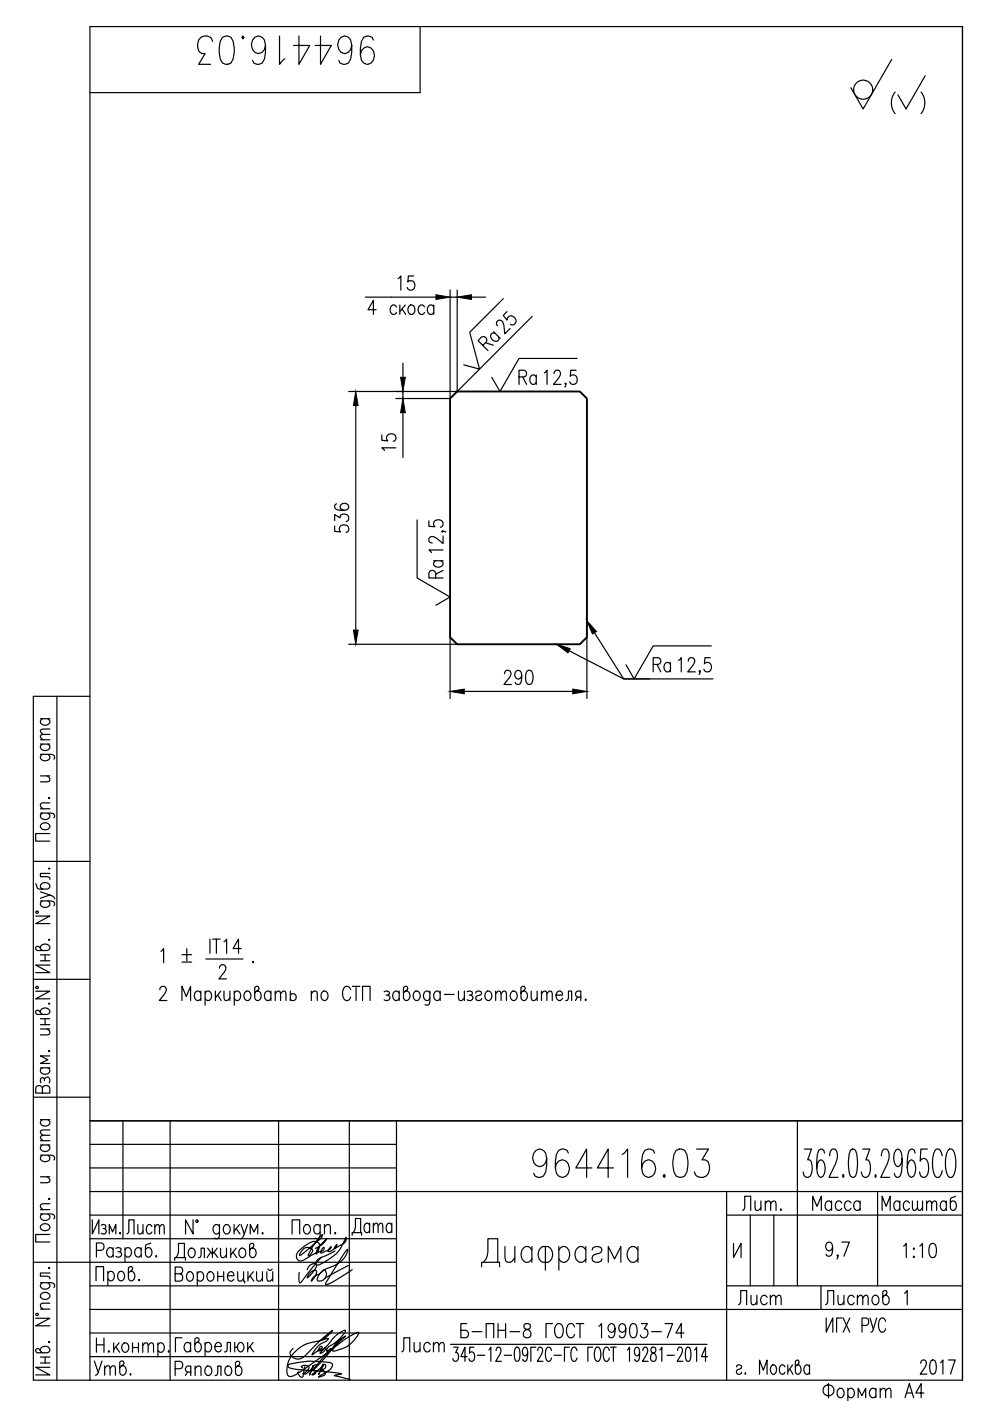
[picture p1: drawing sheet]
<svg xmlns="http://www.w3.org/2000/svg" width="210mm" height="297mm" viewBox="0 0 210 297" stroke-linecap="round" stroke-linejoin="round" font-family="sans-serif">
<defs><g id="words">
<g font-size="10.1">
<text x="40.6" y="14.8">964416.03</text>
<text x="111.8" y="250.8">964416.03</text>
</g>
<text font-size="8.4" x="187.7" y="25.4">( )</text>
<text font-size="7.5" x="100.2" y="75.5">Ra</text>
<g font-size="7.1">
<text x="73.4" y="263.2">Дата</text>
<text x="173.2" y="298.1">Фоpмат А4</text>
</g>
<g font-size="6.6">
<text x="83.3" y="62.8">15</text>
<text x="108.7" y="82.9">Ra</text>
<text x="94.9" y="123.8" transform="rotate(-90 94.9 123.8)">Ra</text>
<text x="105.5" y="146.4">290</text>
<text x="156.3" y="257.9">Лит.</text>
<text x="171.1" y="257.9">Масса</text>
<text x="185.9" y="257.9">Масштаб</text>
<text x="155.2" y="278">Лист</text>
<text x="173.9" y="278">Листов</text>
<text x="84" y="287.9">Лист</text>
<text x="18.7" y="292.8">Утв.</text>
</g>
<g font-size="6.2">
<text x="76.9" y="67.7">4 скоса</text>
<text x="84.7" y="96.7" transform="rotate(-90 84.7 96.7)">15</text>
<text x="74.8" y="113.9" transform="rotate(-90 74.8 113.9)">536</text>
<text x="137.2" y="143.6">Ra</text>
<text x="32.8" y="205.3">1 %%P .</text>
<text x="25.8" y="262.8">Лист</text>
<text x="96.3" y="284.7">Б-ПН-8 ГОСТ 19903-74</text>
<text x="36" y="292.8">Ряполов</text>
<text x="194" y="292.5">2017</text>
</g>
</g></defs>
<path d="M95.4 84.5l1.5-1.5h26l1.5 1.5v50.6l-1.5 1.5h-26l-1.5-1.5z" fill="none" stroke="#000" stroke-width=".4"/>
<g fill="none" stroke="#000" stroke-width=".25">
<path d="M89.1 5.6v14h-70M189.1 12.6l-6.1 10.5-2.6-4.5M204.1 5.6v287M85.4 77v3M95.4 61.5v23h-11.5M95.4 63h1.5M96.9 61.5v21.5M99.9 63h3M106.7 63.3l-7.1 7.1 2.1 7.9-3.4-.9M107.5 66.1l-.8 .8 .8 1a.87 .87 0 0 1 .7-.9 .87 .87 0 0 1 1 .4 .82 .82 0 0 1 .1 1.1 .82 .82 0 0 1-1.1 .3M112.8 67.1l-15.9 15.9M117.5 79.2l.2-.6 .7-.1a.94 .94 0 0 1 .1 1.6l-1.1 1.4h1.6"/>
<path d="M122.2 78.5h-1.2l-.1 1.3a.87 .87 0 0 1 1.1-.2 .87 .87 0 0 1 .4 1 .82 .82 0 0 1-.7 .9 .82 .82 0 0 1-.9-.6M122.4 76h-12.4l-4 7-1.7-3M73.9 83h23M75.4 86v47.6M85.4 83v1.5M85.4 87.5v9.5M120 81.4l-.1 .1v-.3a.64 .64 0 0 1-.1 .9M88.4 110.2v12.3l7 4.1-3 1.7M90.9 110.4v1.2l1.3 .1a.87 .87 0 0 1-.2-1.1 .87 .87 0 0 1 1.1-.4 .82 .82 0 0 1 .8 .7 .82 .82 0 0 1-.5 .9M93.8 112.6l.1 .1h-.2a.64 .64 0 0 1 .8 .1M93.9 113.6v1.6l-1.4-1.1a.94 .94 0 0 0-1.6 .1l.2 .7 .6 .2M73.9 136.6h23"/>
<path d="M95.4 135.1v13M120.7 138l11.5 5.9h19M124.4 135.1v13M126 134.2l6.2 9.7h5.6M150.6 139.4h-1.1l-.1 1.3a.88 .88 0 0 1 1-.1 .88 .88 0 0 1 .4 1 .82 .82 0 0 1-.6 .8 .82 .82 0 0 1-1-.5M150.8 136.9h-12.3l-4 7-1.8-3M8.6 159.9l2.7 .1 .3 .4-.2 .6M8.6 157.8h2M8.6 156.8h2M8.6 152.4h2M9 159.9l-.3 .3a.64 .64 0 0 0 .3 1 1.01 1.01 0 0 0 1.6-.8l-.5-.5M9 157.8a.67 .67 0 0 0-.5 .6 .67 .67 0 0 0 .5 .6 .91 .91 0 0 0 1.1 .1 .91 .91 0 0 0 .3-1.1l-.3-.2"/>
<path d="M9 152.4a.67 .67 0 0 0-.4 .6 .67 .67 0 0 0 .4 .6 1.01 1.01 0 0 0 1.6-.7l-.5-.5M10.6 155.7l-1.9 .1-.1 .5 .5 .5M10.6 154.6l-1.9 .1-.1 .4 .5 .6M12.1 147.6v145M19.1 147.6h-12v145h197M98.4 146.6h23M145.9 140.2l.3-.6 .6-.2a.94 .94 0 0 1 .2 1.6l-1.2 1.4h1.6M148.4 142.3l-.1 .1-.1-.1 .1-.1a.63 .63 0 0 1-.1 .8M8.6 172.4l2.7 .1 .3 .3-.2 .6M8.6 171.5h2M8.6 164.5h2M8.7 174.8a1.06 1.06 0 0 1 1.1-.3 1.06 1.06 0 0 1 .8 .9 1.06 1.06 0 0 1-1.2 .5 1.06 1.06 0 0 1-.8-.9z"/>
<path d="M9 172.4l-.3 .2a.64 .64 0 0 0 .3 1 1.01 1.01 0 0 0 1.6-.8l-.5-.4M10 164.5l.6 .6-.2 .5-1.8 .2M10.3 169.2l.1-.1 .2 .1-.2 .1zM10.6 176.7h-3v1.6h3M10.6 170.2l-1.9 .1-.1 .6 .5 .6M7.1 182.6h12M7.6 194.2h3l-3 1.6h3M7.6 187.4l.4 1 2 .1a.64 .64 0 0 0 .6-.6 .64 .64 0 0 0-.5-.7 .91 .91 0 0 0-1.1 0 .91 .91 0 0 0-.3 1.1l.3 .2M7.7 193.3h.4v.3h-.4zM8.6 191l2.7 .1 .3 .4-.2 .5M8.6 189.1l2 .7-2 .6M9 191l-.3 .2a.64 .64 0 0 0 .3 1.1 1.01 1.01 0 0 0 1.6-.8l-.5-.5"/>
<path d="M10.3 199.2l.1-.1 .2 .1zM10.3 184.2l.1-.2 .2 .2-.2 .1zM10.6 189.8l.5 .2 .5 .6M10.6 185.2h-2v.7l1.8 .1 .2 .4M7.1 207.6h12M7.6 210.2h3l-3 1.6h3M7.7 209.2h.4v.3h-.4zM8.6 214.6a1 1 0 0 1 1-.9 1 1 0 0 1 1 .9l-.6 .5h-2.1l-.3-.4v-.3l.4-.2 .3 .1 .7 .8M8.6 218.2h2M8.6 216h2M8.6 217.3h2M8.6 201.1a1 1 0 0 1 1-1 1 1 0 0 1 1 1l-.6 .4h-2.1l-.3-.3v-.4l.4-.2 .3 .1 .7 .8"/>
<path d="M8.6 202.4h2M8.6 203.7h2M9.6 202.4v1.3M9.6 216v1.3M10 218.2l.6 .5-.2 .6-1.8 .1M10.3 212.8l.1-.1 .2 .1-.2 .1zM10.6 204.6h-3l3 1.6h-3M33.9 209.8l.2-.5 .7-.2a.94 .94 0 0 1 .1 1.6l-1.1 1.4h1.6M38.6 212.1v-3l.9 2.2 .9-2.2v3M42.6 210.6a.67 .67 0 0 0-.7-.5 .67 .67 0 0 0-.6 .5 1.01 1.01 0 0 0 .8 1.5l.5-.4M42.6 210.1v2M43.5 210.6a.67 .67 0 0 1 .6-.5 .67 .67 0 0 1 .6 .5 1.01 1.01 0 0 1-.7 1.5l-.5-.4"/>
<path d="M43.5 210.1v3M45.7 210.1v2M46.1 211l.8 1.1M46.5 205.3l.3-.6 .6-.1a.93 .93 0 0 1 .2 1.5l-1.2 1.4h1.6M46.8 210.1l-1.1 1.5M47.5 210.1l.1 1.9 .6 .1 .5-.5M48.7 210.1v2M49.7 210.6a.66 .66 0 0 1 .6-.5 .66 .66 0 0 1 .6 .5 1.01 1.01 0 0 1-.8 1.5l-.4-.4M49.7 210.1v3M52.1 210.3a.65 .65 0 0 1 1 .3 1.01 1.01 0 0 1-.8 1.5 1.19 1.19 0 0 1-.2-1.8zM54.5 210.1a1 1 0 0 1 .9 1 1 1 0 0 1-.9 1l-.5-.5v-2.2l.3-.3h.4l.2 .5-.1 .2-.8 .8M57.4 210.6a.67 .67 0 0 0-.6-.5 .67 .67 0 0 0-.6 .5 1.01 1.01 0 0 0 .8 1.5l.4-.4"/>
<path d="M57.4 210.1v2M58.3 210.7l.6-.6 .5 .2 .1 1.8M58.3 210.1v2M59.5 210.7l.6-.6 .4 .2 .1 1.8M61.6 211a.73 .73 0 0 1 1.1 0 .73 .73 0 0 1-.4 1.1h-.4l-.3-.3M61.6 210.1v2M66 210.7l.6-.6 .6 .2 .1 1.8M66 210.1v2M68.4 210.3a.64 .64 0 0 1 1 .3 1.01 1.01 0 0 1-.8 1.5 1.18 1.18 0 0 1-.2-1.8zM74.3 209.8a.8 .8 0 0 0-.8-.7 .8 .8 0 0 0-.8 .7 1.89 1.89 0 0 0 .6 2.3 .85 .85 0 0 0 1-.7M74.7 209.1h1.6M75.5 209.1v3"/>
<path d="M76.9 212.1v-3h1.6v3M81.4 210.3a.73 .73 0 0 1 1.2 .3l-.4 .4h-.3M82.2 211a.59 .59 0 0 1 .5 .6 .59 .59 0 0 1-.5 .5l-.8-.1M84.6 210.6a.67 .67 0 0 0-.6-.5 .67 .67 0 0 0-.6 .5 1.01 1.01 0 0 0 .8 1.5l.4-.4M84.6 210.1v2M86 210.1a1 1 0 0 1 .9 1 1 1 0 0 1-.9 1l-.5-.5v-2.2l.4-.3h.3l.3 .5-.2 .2-.8 .8M87.9 210.3a.64 .64 0 0 1 1.1 .3 1.01 1.01 0 0 1-.8 1.5 1.19 1.19 0 0 1-.3-1.8zM91.1 210.6l-.1-.2a.59 .59 0 0 0-.9-.1 1.07 1.07 0 0 0-.3 1.1 1.07 1.07 0 0 0 .9 .7l.4-.4M91.1 210.1l-.1 2.7a.59 .59 0 0 1-.9 .2M93.3 210.6a.67 .67 0 0 0-.6-.5 .67 .67 0 0 0-.6 .5 1.01 1.01 0 0 0 .8 1.5l.4-.4M93.3 210.1v2M94.2 210.8h2.1"/>
<path d="M97.2 210.1l.1 1.9 .6 .1 .6-.5M98.5 210.1v2M99 210.3a.73 .73 0 0 1 1.2 .3l-.1 .2-.6 .2M99.8 211a.59 .59 0 0 1 .5 .6 .59 .59 0 0 1-.5 .5l-.8-.1M100.9 210.6a.67 .67 0 0 1 .6-.5 .67 .67 0 0 1 .6 .5l-.3 .4-.6 .1a.55 .55 0 0 0-.2 .9 .71 .71 0 0 0 1.1-.3M103.1 210.3a.64 .64 0 0 1 1.1 .3 1.01 1.01 0 0 1-.8 1.5 1.19 1.19 0 0 1-.3-1.8zM105.1 210.7l.6-.6 .4 .2 .1 1.8M105.1 210.1v2M106.2 210.7l.6-.6 .5 .2 .1 1.8M108.5 210.3a.64 .64 0 0 1 1 .3 1.01 1.01 0 0 1-.8 1.5 1.18 1.18 0 0 1-.2-1.8zM110.9 210.1a1 1 0 0 1 .9 1 1 1 0 0 1-.9 1l-.4-.5v-2.2l.3-.3h.3l.3 .5-.1 .2-.8 .8M112.6 210.1l.1 1.9 .6 .1 .6-.5"/>
<path d="M113.9 210.1v2M114.8 210.7l.6-.6 .4 .2 .2 1.8M114.8 210.1v2M116 210.7l.5-.6 .5 .2 .1 1.8M117.9 211h1.4a.67 .67 0 0 0-.5-.8 .67 .67 0 0 0-.8 .4 1.01 1.01 0 0 0 .8 1.5l.5-.4M120 212.1l.4-.1 .1-1.9h.7v2M122.5 211.4l-.5 .7M123.1 211.4l-.9-.1a.67 .67 0 0 1 .3-1.2h.6v2M124.2 211.8l.1 .2-.1 .1-.1-.1zM7.1 232.6h12M8.6 226.4h2M8.6 237.4h2"/>
<path d="M9 237.4a.66 .66 0 0 0-.4 .6 .66 .66 0 0 0 .4 .6 .9 .9 0 0 0 1.1 .1 .9 .9 0 0 0 .3-1.1l-.3-.2M9 230.7a.73 .73 0 0 0-.7-.6 .73 .73 0 0 0-.7 .6v1.1h3v-1.1a.81 .81 0 0 0-.8-.6 .81 .81 0 0 0-.8 .6v1.1M9 226.4a.66 .66 0 0 0-.5 .6 .66 .66 0 0 0 .5 .7 .91 .91 0 0 0 1.1 0 .91 .91 0 0 0 .3-1.1l-.3-.2M9.4 228.8a.58 .58 0 0 1 .6-.5 .58 .58 0 0 1 .6 .5l-.2 .8M9.4 229.1l-.1-.5-.3-.2a.71 .71 0 0 0-.3 1.2M10.3 222.8l.1-.1 .2 .1-.2 .2zM10.6 223.9h-2l1.5 .8-1.5 .8h2M10.6 239.6l-1.9 .1-.1 .4 .5 .6M19.1 237.6h185M26.1 237.6v25M36.1 237.6v55M59.1 237.6v55"/>
<path d="M74.1 237.6v55M84.1 237.6v55M169.1 237.6v35M8.6 257.4l2.7 .1 .3 .3-.2 .6M8.6 244.9l2.7 .1 .3 .4-.2 .6M8.6 256.5h2M8.6 249.5h2M8.6 242.8h2M8.6 241.8h2M8.7 259.8a1.07 1.07 0 0 1 1.1-.3 1.07 1.07 0 0 1 .8 .9 1.06 1.06 0 0 1-1.2 .5 1.06 1.06 0 0 1-.8-.9zM9 257.4l-.3 .2a.64 .64 0 0 0 .3 1 1.01 1.01 0 0 0 1.6-.8l-.5-.4M9 244.9l-.3 .3a.64 .64 0 0 0 .3 1 1.01 1.01 0 0 0 1.6-.8l-.5-.5"/>
<path d="M9 242.8a.67 .67 0 0 0-.5 .6 .67 .67 0 0 0 .5 .6 1.01 1.01 0 0 0 1.6-.8l-.5-.4M10 249.5l.6 .6-.2 .5-1.8 .2M10.3 254.2l.1-.1 .2 .1-.2 .1zM10.6 255.2l-1.9 .1-.1 .6 .5 .6M10.6 240.7l-1.9 .1-.1 .5 .5 .5M19.1 252.6h185M19.1 257.6h65M19.1 242.6h65M19.1 247.6h65M19.6 258.6v3l1.4-3v3M21.5 259.8a.6 .6 0 0 1 1 .3l-.3 .4h-.3M40.9 258.6v3l-1.6-3v3"/>
<path d="M41.6 258.7h.3v.4h-.3zM46.5 259.6l-.1 2.7a.58 .58 0 0 1-.9 .2M47.7 259.8l.2-.2a1 1 0 0 1 .9 1 1 1 0 0 1-.9 1 1.18 1.18 0 0 1-.2-1.8zM49.6 259.6v2M50.8 259.6l-1.2 1.5M51.1 259.6l.7 2 .7-2M64.7 259.8l.2-.2a1 1 0 0 1 .9 1 1 1 0 0 1-.9 1 1.17 1.17 0 0 1-.2-1.8zM67.9 259.6l-.1 2.7-.4 .3-.5-.1M68.8 259.6v2M154.1 257.6h50M154.1 252.6v40M159.1 257.6v15"/>
<path d="M164.1 257.6v15M170.6 243.6h1.5l-.9 2.3h.5a3.2 3.2 0 0 1 .1 3.4l-.4 .3h-.4l-.4-.3-.3-.8M174.8 244.5l-.1-.6-.4-.3-.7 .3a10.6 10.6 0 0 0-.3 4.9l.3 .5 .5 .3a2.35 2.35 0 0 0 .7-2.8l-.3-.6-.5-.3-.4 .3-.3 .6-.1 .8M175.9 245.1a1.7 1.7 0 0 1 .6-1.5h.5a1.98 1.98 0 0 1 .4 2.3l-1.6 3.7h1.9M178.8 249.1l.1 .2-.1 .3-.2-.3zM180.3 243.9l.4-.3 .7 .3a8.9 8.9 0 0 1 0 5.4l-.4 .3-.7-.3a8.9 8.9 0 0 1 0-5.4zM182.9 243.6h1.5l-.8 2.3h.4a3.2 3.2 0 0 1 .1 3.4l-.4 .3h-.4l-.4-.3-.3-.8M185.6 249.1l.2 .2-.2 .3-.1-.3zM186.1 252.6v20M186.9 245.1a1.7 1.7 0 0 1 .5-1.5h.6a2.64 2.64 0 0 1 .1 3.2l-1.4 2.8h2M191.3 245.6l-.4 1.5-.6 .2a2.35 2.35 0 0 1-.7-2.8l.3-.6 .4-.3 .6 .3a8 8 0 0 1 0 5.4l-.7 .3-.4-.3-.2-.5M194 244.5l-.1-.6-.4-.3-.7 .3a10.6 10.6 0 0 0-.3 4.9l.3 .5 .5 .3a2.35 2.35 0 0 0 .7-2.8l-.3-.6-.5-.3-.4 .3-.4 1.4"/>
<path d="M196.6 243.6h-1.4l-.1 2.6 .6-.6h.4a2.22 2.22 0 0 1 .8 2.3l-.1 .9-.3 .5-.4 .3h-.4l-.5-.3-.2-.8M199.8 245.1l-.2-.6a.98 .98 0 0 0-1.1-.9 5.7 5.7 0 0 0 0 6 1.22 1.22 0 0 0 1.3-1.4M201.3 243.6a1.22 1.22 0 0 1 1.2 1.5 5.3 5.3 0 0 1-.7 4.5 1.22 1.22 0 0 1-1.2-1.4 5.3 5.3 0 0 1 .7-4.6zM7.1 267.6h77M7.6 279.5h3l-3 1.6h3M7.7 278.5h.4v.4h-.4zM8.6 272l2.7 .1 .3 .3-.2 .6M8.6 277.6h2M8.7 274.4a1.06 1.06 0 0 1 1.1-.4 1.06 1.06 0 0 1 .8 .9 1.06 1.06 0 0 1-1.2 .6 1.06 1.06 0 0 1-.8-.9zM9 272l-.3 .2a.64 .64 0 0 0 .3 1 1.01 1.01 0 0 0 1.6-.8l-.5-.4M10.3 268.9h.3l-.2 .1zM10.6 261.7h-3v1.6h3"/>
<path d="M10.6 276.3l-1.9 .1-.1 .6 .5 .6M10.6 269.9h-2v.7l1.8 .1 .2 .5M19.1 277.6h185M19.1 262.6h65M19.1 272.6h65M20.4 271.6v-3.1h1.6v3.1M20.4 265.1h1.1a.81 .81 0 0 0 .6-.8 .81 .81 0 0 0-.6-.8h-1.1v3M22.2 260.5a.61 .61 0 0 1 .4 .6 .61 .61 0 0 1-.4 .5l-.7-.1M22.9 270a.67 .67 0 0 1 .6-.5 .67 .67 0 0 1 .6 .5 1.01 1.01 0 0 1-.8 1.6l-.4-.5M22.9 269.6v2.9M23.2 261.6v-2l.7 1.6 .7-1.6v2M24 265a.67 .67 0 0 0-.6-.5 .67 .67 0 0 0-.7 .5 1.01 1.01 0 0 0 .8 1.5l.5-.4"/>
<path d="M24 264.5v2M24.6 264.7a.72 .72 0 0 1 1.1 .3l-.1 .2-.6 .2M25.3 269.7a.64 .64 0 0 1 1 .3 1.01 1.01 0 0 1-.8 1.6 1.19 1.19 0 0 1-.2-1.9zM25.4 265.4a.59 .59 0 0 1 .4 .6 .59 .59 0 0 1-.4 .5l-.8-.1M26.5 265a.67 .67 0 0 1 .6-.5 .67 .67 0 0 1 .7 .5 1.01 1.01 0 0 1-.8 1.5l-.5-.4M26.5 264.5v3M27.7 269.6a1 1 0 0 1 .9 1 1 1 0 0 1-.9 1l-.5-.6v-2.2l.4-.3h.3l.2 .5-.1 .3-.8 .7M29.5 271.3l.1 .1-.1 .2-.1-.2zM29.9 265a.67 .67 0 0 0-.6-.5 .67 .67 0 0 0-.6 .5 1.01 1.01 0 0 0 .8 1.5l.4-.4M29.9 264.5v2M32 263.5l-1 .5-.2 2a.64 .64 0 0 0 .6 .5 .64 .64 0 0 0 .7-.4 .91 .91 0 0 0 0-1.1 .91 .91 0 0 0-1-.3l-.3 .3M33.1 266.2l.1 .2-.1 .1z"/>
<path d="M37 267.2v-.6h2.3v.6M37.1 270.1h1.1a.81 .81 0 0 1 .6 .7 .81 .81 0 0 1-.6 .8h-1.1v-3h1.1a.73 .73 0 0 1 .5 .7 .73 .73 0 0 1-.5 .8M37.3 266.6a3.1 3.1 0 0 0 .5-3h1.3v3M39.9 269.8a.8 .8 0 0 1 .9 .1 .8 .8 0 0 1 .2 .9 .8 .8 0 0 1-.9 .8 1.18 1.18 0 0 1-.2-1.8zM40.2 264.8a.65 .65 0 0 1 1.1 .3 1.01 1.01 0 0 1-.8 1.5 1.19 1.19 0 0 1-.3-1.8zM41.8 270.1a.66 .66 0 0 1 .7-.5 .66 .66 0 0 1 .6 .5 .99 .99 0 0 1-.8 1.5l-.5-.4M41.8 269.6v3M42.1 266.6l.4-.1 .1-1.9h.7v2M44 264.6l1 1.3 1.1-1.3M44.2 269.8l.2-.2a1 1 0 0 1 1 1 1 1 0 0 1-1 1 1.17 1.17 0 0 1-.2-1.8zM44.7 265.5l-.8 1.1M45 264.6v2"/>
<path d="M45.4 265.5l.8 1.1M46.2 270.6h1.2M46.2 269.6v2M46.5 260.1l-.1-.2a.58 .58 0 0 0-.9-.1 1.06 1.06 0 0 0-.3 1.1 1.06 1.06 0 0 0 .9 .7l.4-.4M46.8 264.6l.1 1.9 .5 .1 .6-.5M47.4 269.6v2M48 264.6v2M48.2 270.5h1.4a.67 .67 0 0 0-.4-.8 .67 .67 0 0 0-.9 .4 .99 .99 0 0 0 .8 1.5l.5-.4M48.9 264.6v2M49.4 265.5l.8 1.1M50.1 264.6l-1.2 1.5M50.1 260.5l.8 1.1"/>
<path d="M50.4 269.6l.1 1.9 .6 .1 .5-.5M51 264.8a.65 .65 0 0 1 1 .3 1.01 1.01 0 0 1-.8 1.5 1.19 1.19 0 0 1-.2-1.8zM51.6 269.6v2h.3v.5M51.8 261.6l-.5 .9-.3 .1M52.6 269.6v2M53 270.5l.8 1.1M53.1 261.6v-2l.7 1.6 .9-1.6v2M53.4 264.6a1 1 0 0 1 .9 1 1 1 0 0 1-.9 1l-.5-.5v-2.2l.4-.3h.3l.2 .5-.1 .2-.8 .8M53.7 269.6l-1.1 1.5M54.4 269.6l.1 1.9 .6 .1 .5-.5M55.6 269.6v2M55.7 261.3l.1 .2-.1 .1-.1-.1z"/>
<path d="M56.6 269.6l.1 1.9 .6 .1 .5-.5M56.8 269.1a.5 .5 0 0 0 .5 .3 .5 .5 0 0 0 .4-.3M57.8 269.6v2M61.9 261.6v-3h1.6v3M64.3 264.8a1.22 1.22 0 0 1 2 .4l-.6 .9-.3 .2a10.9 10.9 0 0 1 3-4.6l-.4 .9-3.6 3-.9 .6 .2-.6zM65.1 269.2a1.52 1.52 0 0 1 2-1.2 4.2 4.2 0 0 1-1.9 2.9 1.83 1.83 0 0 1 1.8-1.5 2.8 2.8 0 0 1-1 2.2l.5-.8 1.2-.7 .6-.5a.46 .46 0 0 1 .5-.3 .46 .46 0 0 1 .4 .5 1.34 1.34 0 0 1-.5 1.4 1.34 1.34 0 0 1-1.4 .2 3.1 3.1 0 0 1 2.1-2.5 5.7 5.7 0 0 0 4.3-3.7v-.3l-.6 .6-1.4 2.2-2.6 4.2-.1 .3 .2 .2a9.1 9.1 0 0 0 3.5-1.9l2-1.3M66.9 264.7a4.5 4.5 0 0 0 2.4-2.1l-.2 .2a5 5 0 0 0-2.1 3.1 2.42 2.42 0 0 0 .6-2.4 1.76 1.76 0 0 0-2.4 .3l-.6 .4a2.95 2.95 0 0 0-1.8 2.3 .94 .94 0 0 0 .6 .8 .94 .94 0 0 0 1-.2l2.1-1.2 2-.8 .2-.2v-.4l-.3 .2-.4 .7a.2 .2 0 0 0 .1 .3 .2 .2 0 0 0 .2-.1l1.5-.6 .4-.7-.3 .2a.57 .57 0 0 0-.3 .9 2.24 2.24 0 0 0 1.9-1.6l-.6 .9 1.5-.8a1.37 1.37 0 0 0 1-1.6l-.1 .1a9 9 0 0 1-6.2 5.8l-.1-.2a1.73 1.73 0 0 1 1.6-1.6l2.4-1.2M67.9 260.1l-.5-.5a1 1 0 0 0-.9 1 1 1 0 0 0 .9 1l.5-.4M68.1 266.5l-3.6 4.5a1.39 1.39 0 0 1-.9 1l-.2-.8v-1.4M68.8 260.2l.6-.6 .5 .2 .2 1.8M73.9 268.3l-5.1 2.8M102.1 268.6v-1h3.8v1"/>
<path d="M102.5 267.6l.6-.7 .3-1.4v-2.9h2.1v5M107.1 264.3v2.4l.2 .7 .3 .2h.6l1-.9M109.2 264.3v3.3M112.8 265l-.8-.7a1.46 1.46 0 0 0-1.5 1.9 1.46 1.46 0 0 0 1.5 1.4l.8-.7M112.8 264.3v3.3M114.7 264.5l.4-.2h1.1a1.92 1.92 0 0 1 0 3.3h-1.1a1.96 1.96 0 0 1-.4-3.1zM115.6 264.3v5M118.5 265l.8-.7a1.46 1.46 0 0 1 1.5 1.9 1.35 1.35 0 0 1-1.5 1.4l-.8-.7M118.5 264.3v5M124.2 265l-.8-.7a1.46 1.46 0 0 0-1.5 1.9 1.46 1.46 0 0 0 1.5 1.4l.8-.7M124.2 264.3v3.3M125.5 265a1.1 1.1 0 0 1 1.1-.7 1.1 1.1 0 0 1 1 .7l-.2 .5-1.3 .5a.92 .92 0 0 0-.4 1.4 1.21 1.21 0 0 0 1.9-.5"/>
<path d="M129 267.6v-3.3l1.3 2.6 1.3-2.6v3.3M135.3 265l-.8-.7a1.46 1.46 0 0 0-1.5 1.9 1.46 1.46 0 0 0 1.5 1.4l.8-.7M135.3 264.3v3.3M154.1 272.6h50M155.5 263.6v3l1.6-3v3M175.2 279.4v3l1.4-3v3M176.5 264.3a.81 .81 0 0 1-.8 .9 .96 .96 0 0 1-.7-1 .96 .96 0 0 1 .9-.9l.3 .2a2.56 2.56 0 0 1 0 2.7l-.6 .1-.3-.1-.1-.3M177.7 266.2l-.1 .1-.1-.1 .1-.1a.66 .66 0 0 1-.1 .8M178.5 263.3h1.6l-1.2 3M178.6 279.4h-1.2v3M178.8 279.4l1.4 3M180.2 279.4l-1.4 3"/>
<path d="M184.5 279.4l.7 2.5M185.9 279.4l-.8 2.8-.4 .2M191.6 264.2l.6-.6v3M191.8 274.2l.6-.6v3M193.7 264.6l.2 .2-.2 .1-.1-.1zM193.7 266.3l.2 .2-.2 .1-.1-.1zM195 264.2l.6-.6v3M197.3 263.8l.6-.2a1.46 1.46 0 0 1 .7 1.7l-.4 1.2-.6 .1a1.46 1.46 0 0 1-.7-1.7zM8.6 286.4a1 1 0 0 1 1-1 1 1 0 0 1 1 1l-.6 .4h-2.1l-.3-.3v-.4l.4-.2 .3 .1 .7 .8M8.6 287.7h2M8.6 289h2M9.6 287.7v1.3"/>
<path d="M10.3 284.5l.1-.1 .2 .1-.2 .1zM10.6 289.9h-3l3 1.6h-3M19.1 292.6v-287h185v287M19.1 282.6h65M19.1 287.6h65M20.4 283.7v3M20.4 285.1h1.6M22 283.7v3M24.1 284.7v2M25.2 284.7l-1.1 1.4M26.2 284.8a.64 .64 0 0 1 1 .3 1.01 1.01 0 0 1-.8 1.6 1.18 1.18 0 0 1-.2-1.9zM28.1 284.7v2"/>
<path d="M29.4 284.7v2M30.3 285.3l.5-.6 .5 .1 .1 1.9M30.3 284.7v2M31.4 285.3l.6-.6 .4 .1 .2 1.9M33.5 285.1a.67 .67 0 0 1 .6-.4 .67 .67 0 0 1 .6 .4 1.01 1.01 0 0 1-.8 1.6l-.4-.4M33.5 284.7v3M38.6 283.6h-1.4v3M40.4 285.1l-.2-.3a.8 .8 0 0 0-1 .1 .8 .8 0 0 0-.2 .9l.4 .7a.65 .65 0 0 0 1-.3M40.4 284.6v2M41.8 284.6a1 1 0 0 1 .9 1 1 1 0 0 1-.9 1l-.5-.5v-2.2l.4-.3h.3l.2 .5-.1 .2-.8 .8M43.5 285.1l.4-.5a1 1 0 0 1 1 1 1 1 0 0 1-1 1l-.4-.4M43.5 284.6v3"/>
<path d="M45.6 285.5h1.3a.66 .66 0 0 0-.4-.8 .66 .66 0 0 0-.8 .4 .99 .99 0 0 0 .8 1.5l.4-.4M47.6 286.6l.5-.1 .1-1.9h.7v2M49.8 285.6h.5a.89 .89 0 0 1 .8-1 1.07 1.07 0 0 1 .6 1.1 1.07 1.07 0 0 1-.8 .9 .99 .99 0 0 1-.6-1M49.8 284.6v2M52.5 284.6v2M53 285.5l.8 1.1M53.7 284.6l-1.2 1.5M64.3 290.1l-.4-.3a.98 .98 0 0 1 1.6 .2l-.5 .8-.7 .4v.1a2.33 2.33 0 0 0 2-1.5l.1-.3-.8 2 .3-.6a1.91 1.91 0 0 1 1.1-1.6l.1 .1a.87 .87 0 0 1-.8 .9 .61 .61 0 0 1 .7 .7 .61 .61 0 0 1-.8 .5v-.1a6.7 6.7 0 0 0 2.3-2.2l-1 2.2 1.2-2a.34 .34 0 0 1 .4 .1 .34 .34 0 0 1-.1 .5l-.5 .4-.5 .1 .8 .3a.54 .54 0 0 1 .1 .7 .54 .54 0 0 1-.6 .2l-.8 .3 2.2-1.5 .7-.7a.66 .66 0 0 0 0-.8 .66 .66 0 0 0-.8-.2 19.5 19.5 0 0 0-8.5 .6 .52 .52 0 0 0 .6 .7l1.6 .3 9 .8 .1 .1-1.5 .4 3.4 .7M64.6 289.8l-.3 1.5a.54 .54 0 0 1-.3 .7l-.4-.2-.5-.8 .3-.1M67.8 284.3l1.8-.5-.3 .5a5.6 5.6 0 0 0-3.1 2.9l1.6-1.1a.53 .53 0 0 0 .5-.5 .67 .67 0 0 0-.8 .8l1.6-.6a1.35 1.35 0 0 1-1.2 1.1l1.5-1.7a7.1 7.1 0 0 1 3.8-3.1h.1a8.8 8.8 0 0 1-3.7 3.6l-.3 .8 .9-.6-3.5 4.2 1.3-1.3 2.1-2.3a8.4 8.4 0 0 1 3.1-3.2 10.7 10.7 0 0 0-2.7 3v.1a6.1 6.1 0 0 0 5.5-3.9 10.3 10.3 0 0 0-4.1 2.4l-6.8 5-2.9 1.8a.89 .89 0 0 1-1.1 0 .89 .89 0 0 1-.3-1 6.8 6.8 0 0 1 6.6-6.4 5.9 5.9 0 0 0 3.1-2.2h-.1a44.9 44.9 0 0 0-6 5.6 1.71 1.71 0 0 1-1.8 .4 1.71 1.71 0 0 1-1.1-1.4l.7-.8M95.5 285h54.4M99 287.6h-1.3l.9-2v3"/>
<path d="M100.5 285.6h-.9l-.1 1.3a.53 .53 0 0 1 .9-.1 1.3 1.3 0 0 1-.3 1.8 .55 .55 0 0 1-.7-.5M101.2 287.3h1.6M103.6 286.2l.5-.6v3M105.2 286.3l.1-.4 .2-.3h.4l.2 .3a1.37 1.37 0 0 1-.1 1.3l-.9 1.4h1.2M106.9 287.3h1.5M109.3 285.8l.4-.2a1.65 1.65 0 0 1 .5 1.7l-.2 1.2-.4 .1a1.65 1.65 0 0 1-.6-1.7zM111.9 286.6l-.3 .7-.2 .2a1.01 1.01 0 0 1-.6-.9 1.01 1.01 0 0 1 .6-1l.2 .2a3.2 3.2 0 0 1 0 2.7l-.4 .1-.3-.1-.1-.3M113.6 285.6h-1v3M114 286.3l.1-.4 .3-.3h.3l.3 .3a1.37 1.37 0 0 1-.2 1.3l-.9 1.4h1.2M116.9 286.3a.61 .61 0 0 0-.6-.7 .61 .61 0 0 0-.6 .7v1.6a.6 .6 0 0 0 .3 .6 .6 .6 0 0 0 .7 0l.2-.6M117.4 287.3h1.6M120.7 285.6h-1v3"/>
<path d="M122.3 286.3l-.1-.2a.58 .58 0 0 0-.7-.5 .58 .58 0 0 0-.4 .7l-.1 .5a2.1 2.1 0 0 0 .6 1.8 .68 .68 0 0 0 .7-.7M125.7 285.6h-1.1v3M126.4 285.8l.1-.2a.67 .67 0 0 1 .8 .7v1.6a.6 .6 0 0 1-.3 .6 .6 .6 0 0 1-.6 0l-.4-1 .1-1.2zM129.2 286.3l-.1-.2a.57 .57 0 0 0-.7-.5 2.33 2.33 0 0 0 0 3 .68 .68 0 0 0 .8-.7M130 285.6v3M133 286.2l.5-.6v3M135.6 286.6l-.2 .7-.3 .2a1.02 1.02 0 0 1-.6-.9 1.02 1.02 0 0 1 .6-1l.3 .2a3.3 3.3 0 0 1 0 2.7l-.5 .1-.2-.1-.1-.3M136.3 286.3l.1-.4 .2-.3h.4l.2 .3a1.37 1.37 0 0 1-.1 1.3l-.9 1.4h1.2M138.1 285.8a.77 .77 0 0 0 .5 1.1 1 1 0 0 1 .1 1.7h-.3a1.03 1.03 0 0 1-.5-1 1.03 1.03 0 0 1 .9-.8 .61 .61 0 0 0 .2-.9 .61 .61 0 0 0-.9-.1zM139.9 286.2l.4-.6v3M141.4 287.3h1.6M143.7 286.3l.1-.4 .2-.3h.4l.2 .3a1.37 1.37 0 0 1-.2 1.3l-.8 1.4h1.2"/>
<path d="M145.6 285.8l.4-.2a1.67 1.67 0 0 1 .5 1.7l-.3 1.2-.4 .1a1.65 1.65 0 0 1-.5-1.7zM147.3 286.2l.4-.6v3M150 287.6h-1.3l.9-2v3M156.1 289.8a.56 .56 0 0 1 .6-.4 .56 .56 0 0 1 .5 .4l-.3 .4-.5 .2a.58 .58 0 0 0-.2 .8 .59 .59 0 0 0 1-.3M158 291.1v.3zM161 291.4v-3l.8 2.1 .8-2.1v3M163.6 289.5l.5-.1a1.24 1.24 0 0 1 0 2 1.05 1.05 0 0 1-.8-.8 1.05 1.05 0 0 1 .3-1.1zM166.4 289.8l-.4-.4h-.3a1.24 1.24 0 0 0 0 2h.3l.4-.5M167 289.4v2M167.4 290.2l.7 1.2M168 289.4l-1 1.4M169 289.4h.3a1.23 1.23 0 0 1 0 2 .61 .61 0 0 1-.7-.6v-2.1l.3-.3 .4 .1a.73 .73 0 0 1-.5 1l-.2 .3"/>
<path d="M171.6 289.8l-.4-.4h-.3a1.23 1.23 0 0 0 0 2h.3l.4-.5M171.6 289.4v2M182.8 281h.9a.85 .85 0 0 0 .5-.8 .85 .85 0 0 0-.5-.8h-.9v3M187.8 280.2a.7 .7 0 0 0-.7-.8 .7 .7 0 0 0-.7 .8 2.06 2.06 0 0 0 .5 2.2 .77 .77 0 0 0 .9-.7"/>
<circle cx="183" cy="19" r="2.03"/>
</g>
<path d="M84.9 80h1l-.5 3zM92.4 62.5l3 .5-3 .5zM96.9 63l3-.5v1zM75.4 83l.5 3h-1zM85.4 84.5l.5 3h-1zM74.9 133.6h1l-.5 3zM118 136.6l2.9 .9-.5 .9zM124.4 131.6l2.1 2.3-.9 .5zM95.4 146.6l3-.5v1zM121.4 146.1l3 .5-3 .5z" fill="#000" stroke="#000" stroke-width=".21"/>
<use href="#words"/>
</svg>
